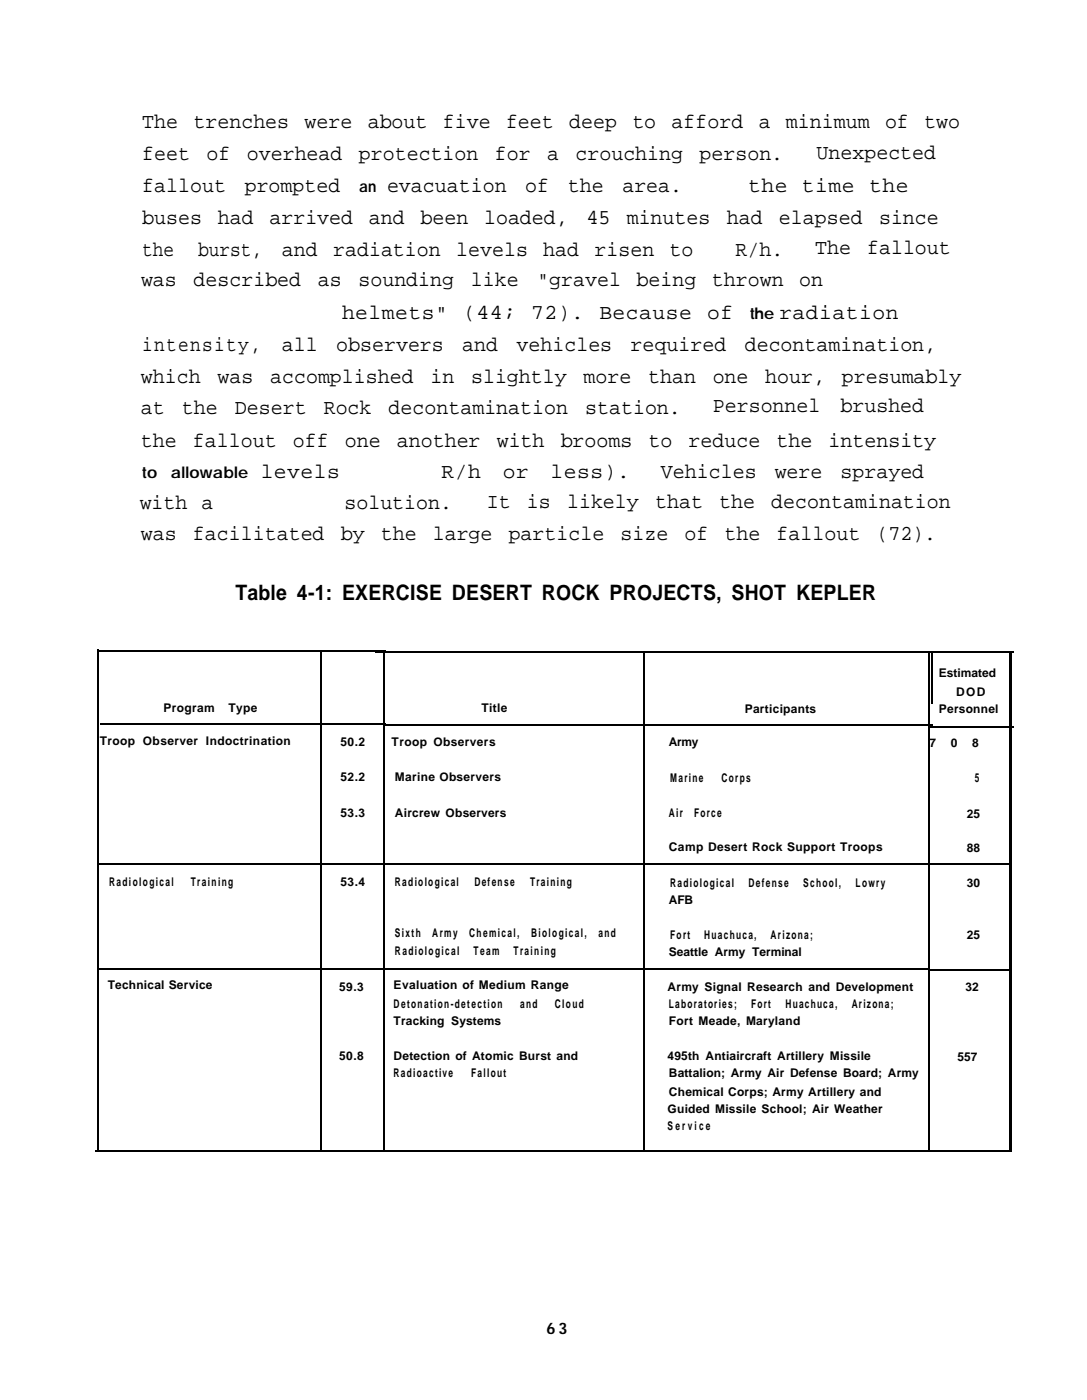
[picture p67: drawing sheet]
<svg xmlns="http://www.w3.org/2000/svg" width="216mm" height="279mm" viewBox="0 0 216 279" stroke-linecap="round" stroke-linejoin="round" font-family="sans-serif">
<defs><g id="words">
<g font-size="4.2">
<text x="28.3" y="25.5">The</text>
<text x="38.5" y="25.5">trenches</text>
<text x="60.6" y="25.5">were</text>
<text x="73.2" y="25.5">about</text>
<text x="88.1" y="25.5">five</text>
<text x="100.7" y="25.5">feet</text>
<text x="113.2" y="25.5">deep</text>
<text x="125.8" y="25.5">to</text>
<text x="133.6" y="25.5">afford</text>
<text x="150.9" y="25.5">a</text>
<text x="156.4" y="25.5">minimum</text>
<text x="176.1" y="25.5">of</text>
<text x="183.9" y="25.5">two</text>
<text x="28.3" y="31.8">feet</text>
<text x="41.1" y="31.8">of</text>
<text x="49.1" y="31.8">overhead</text>
<text x="71.4" y="31.8">protection</text>
<text x="98.5" y="31.8">for</text>
<text x="108.9" y="31.8">a</text>
<text x="114.5" y="31.8">crouching</text>
<text x="139.2" y="31.8">person.</text>
<text x="162.4" y="31.6">Unexpected</text>
<text x="28.3" y="38.2">fallout</text>
<text x="48.7" y="38.2">prompted</text>
<text x="77" y="38.2">evacuation</text>
<text x="104.5" y="38.2">of</text>
<text x="113" y="38.2">the</text>
<text x="123.8" y="38.2">area.</text>
<text x="148.8" y="38.2">the time the</text>
<text x="28.3" y="44.5">buses</text>
<text x="43.3" y="44.5">had</text>
<text x="53.6" y="44.5">arrived</text>
<text x="73.4" y="44.5">and</text>
<text x="83.7" y="44.5">been</text>
<text x="96.3" y="44.5">loaded,</text>
<text x="116.7" y="44.5">45</text>
<text x="124.7" y="44.5">minutes</text>
<text x="144.6" y="44.5">had</text>
<text x="155" y="44.5">elapsed</text>
<text x="174.9" y="44.5">since</text>
<text x="28.3" y="50.9">the</text>
<text x="39.4" y="50.9">burst,</text>
<text x="56.1" y="50.9">and</text>
<text x="66.3" y="50.9">radiation</text>
<text x="90.8" y="50.9">levels</text>
<text x="108.1" y="50.9">had</text>
<text x="118.3" y="50.9">risen</text>
<text x="133.2" y="50.9">to</text>
<text x="146.3" y="50.9">R/h.</text>
<text x="162.2" y="50.6">The</text>
<text x="172.5" y="50.6">fallout</text>
<text x="28.1" y="57">was</text>
<text x="38.5" y="57">described</text>
<text x="63.2" y="57">as</text>
<text x="71.3" y="57">sounding</text>
<text x="93.7" y="57">like</text>
<text x="106.9" y="57">&quot;gravel</text>
<text x="126.6" y="57">being</text>
<text x="141.6" y="57">thrown</text>
<text x="159" y="57">on</text>
<text x="68" y="63.6">helmets&quot;</text>
<text x="92.2" y="63.6">(44;</text>
<text x="105.7" y="63.6">72).</text>
<text x="119.2" y="63.6">Because</text>
<text x="140.7" y="63.6">of</text>
<text x="155" y="63.6">radiation</text>
<text x="28.3" y="69.9">intensity,</text>
<text x="56.1" y="69.9">all</text>
<text x="66.9" y="69.9">observers</text>
<text x="92" y="69.9">and</text>
<text x="102.8" y="69.9">vehicles</text>
<text x="125.5" y="69.9">required</text>
<text x="148.2" y="69.9">decontamination,</text>
<text x="28" y="76.3">which</text>
<text x="43.3" y="76.3">was</text>
<text x="53.7" y="76.3">accomplished</text>
<text x="85.6" y="76.3">in</text>
<text x="93.7" y="76.3">slightly</text>
<text x="116.1" y="76.3">more</text>
<text x="128.9" y="76.3">than</text>
<text x="141.8" y="76.3">one</text>
<text x="152.2" y="76.3">hour,</text>
<text x="167.5" y="76.3">presumably</text>
<text x="28" y="82.4">at</text>
<text x="36.2" y="82.4">the</text>
<text x="46.7" y="82.4">Desert</text>
<text x="64.4" y="82.4">Rock</text>
<text x="77.3" y="82.4">decontamination</text>
<text x="116.4" y="82.4">station.</text>
<text x="141.8" y="82.1">Personnel</text>
<text x="167.2" y="82.1">brushed</text>
<text x="28" y="89">the</text>
<text x="38.4" y="89">fallout</text>
<text x="58.3" y="89">off</text>
<text x="68.6" y="89">one</text>
<text x="79" y="89">another</text>
<text x="98.8" y="89">with</text>
<text x="111.5" y="89">brooms</text>
<text x="129" y="89">to</text>
<text x="137" y="89">reduce</text>
<text x="154.5" y="89">the</text>
<text x="164.8" y="89">intensity</text>
<text x="51.9" y="95.1">levels</text>
<text x="87.8" y="95.1">R/h</text>
<text x="100" y="95.1">or</text>
<text x="109.5" y="95.1">less).</text>
<text x="131.5" y="95.1">Vehicles</text>
<text x="154.1" y="95.1">were</text>
<text x="167.2" y="95.1">sprayed</text>
<text x="27.8" y="101.4">with a</text>
<text x="68.5" y="101.4">solution.</text>
<text x="96.8" y="101.2">It</text>
<text x="104.8" y="101.2">is</text>
<text x="112.8" y="101.2">likely</text>
<text x="130.3" y="101.2">that</text>
<text x="143.1" y="101.2">the</text>
<text x="153.5" y="101.2">decontamination</text>
<text x="28" y="107.5">was</text>
<text x="38.4" y="107.5">facilitated</text>
<text x="67.8" y="107.5">by</text>
<text x="75.7" y="107.5">the</text>
<text x="86.1" y="107.5">large</text>
<text x="101.2" y="107.5">particle</text>
<text x="123.5" y="107.5">size</text>
<text x="136.2" y="107.5">of</text>
<text x="144.1" y="107.5">the</text>
<text x="154.5" y="107.5">fallout</text>
<text x="174.4" y="107.5">(72).</text>
<text x="46.8" y="119.4">Table 4-1: EXERCISE DESERT ROCK PROJECTS, SHOT KEPLER</text>
</g>
<g font-size="3.2">
<text x="71.4" y="38.2">an</text>
<text x="149.2" y="63.6">the</text>
<text x="28.3" y="95.1">to</text>
<text x="34" y="95.1">allowable</text>
<text x="108.7" y="265.5">63</text>
</g>
<g font-size="2.4">
<text x="186.8" y="134.8">Estimated</text>
<text x="32.5" y="141.6">Program</text>
<text x="45.5" y="141.6">Type</text>
<text x="95.8" y="141.6">Title</text>
<text x="148.2" y="141.9">Participants</text>
<text x="186.8" y="141.9">Personnel</text>
<text x="190.2" y="138.5">DOD</text>
<text x="19.8" y="148.3">Troop Observer Indoctrination</text>
<text x="67.7" y="148.5">50.2</text>
<text x="77.9" y="148.5">Troop Observers</text>
<text x="133.1" y="148.5">Army</text>
<text x="184.9" y="148.8">7</text>
<text x="189.2" y="148.8">0</text>
<text x="193.4" y="148.8">8</text>
<text x="67.7" y="155.4">52.2</text>
<text x="78.6" y="155.4">Marine Observers</text>
<text x="133.3" y="155.7">Marine</text>
<text x="143.6" y="155.7">Corps</text>
<text x="193.9" y="155.7">5</text>
<text x="67.7" y="162.5">53.3</text>
<text x="78.6" y="162.5">Aircrew Observers</text>
<text x="133.1" y="162.5">Air</text>
<text x="138.1" y="162.5">Force</text>
<text x="192.4" y="162.8">25</text>
<text x="133.1" y="169.4">Camp Desert Rock Support Troops</text>
<text x="192.4" y="169.7">88</text>
<text x="21.7" y="176.3">Radiological</text>
<text x="37.9" y="176.3">Training</text>
<text x="67.7" y="176.3">53.4</text>
<text x="78.6" y="176.3">Radiological</text>
<text x="94.4" y="176.3">Defense</text>
<text x="105.4" y="176.3">Training</text>
<text x="133.3" y="176.6">Radiological</text>
<text x="148.9" y="176.6">Defense</text>
<text x="159.8" y="176.6">School,</text>
<text x="170.2" y="176.6">Lowry</text>
<text x="192.4" y="176.6">30</text>
<text x="133.1" y="180">AFB</text>
<text x="78.6" y="186.6">Sixth</text>
<text x="78.6" y="190.1">Radiological</text>
<text x="86" y="186.6">Army</text>
<text x="93.3" y="186.6">Chemical,</text>
<text x="94.2" y="190.1">Team</text>
<text x="102.2" y="190.1">Training</text>
<text x="105.6" y="186.6">Biological,</text>
<text x="119" y="186.6">and</text>
<text x="133.1" y="190.3">Seattle Army Terminal</text>
<text x="133.4" y="186.9">Fort</text>
<text x="140.1" y="186.9">Huachuca,</text>
<text x="153.3" y="186.9">Arizona;</text>
<text x="192.4" y="186.9">25</text>
<text x="21.4" y="196.9">Technical Service</text>
<text x="67.5" y="197.2">59.3</text>
<text x="78.3" y="196.9">Evaluation of Medium Range</text>
<text x="132.8" y="197.2">Army Signal Research and Development</text>
<text x="192.1" y="197.2">32</text>
<text x="78.3" y="200.6">Detonation-detection</text>
<text x="103.5" y="200.6">and</text>
<text x="110.4" y="200.6">Cloud</text>
<text x="133.1" y="200.6">Laboratories;</text>
<text x="149.4" y="200.6">Fort</text>
<text x="156.3" y="200.6">Huachuca,</text>
<text x="169.5" y="200.6">Arizona;</text>
<text x="78.3" y="204.1">Tracking Systems</text>
<text x="133.1" y="204.1">Fort Meade, Maryland</text>
<text x="67.5" y="211">50.8</text>
<text x="78.3" y="211">Detection of Atomic Burst and</text>
<text x="78.3" y="214.4">Radioactive</text>
<text x="93.7" y="214.4">Fallout</text>
<text x="132.8" y="211">495th Antiaircraft Artillery Missile</text>
<text x="133.1" y="214.4">Battalion; Army Air Defense Board; Army</text>
<text x="190.5" y="211.2">557</text>
<text x="132.8" y="221.5">Guided Missile School; Air Weather</text>
<text x="133.1" y="218.1">Chemical Corps; Army Artillery and</text>
<text x="132.8" y="225">S e r v i c e</text>
</g>
</g></defs>
<g fill="none" stroke="#000" stroke-width=".26">
<path d="M19.3 129.6h57.4M19.4 129.2v99.8M63.9 129.7v99.5M74.6 129.9h127M76.3 129.5v99.5M128.2 129.7v99.5M184.8 129.7v99.5M185.3 130v10.1M19.8 144.2h56.9M76.5 144.4h109M184.9 144.7h16.7M19.3 171.9h182"/>
<path d="M19.3 192.8h165.6M184.7 193.1h16.6M19 229.1h182.3"/>
</g>
<path d="M200.8 130h.5v99.2h-.5z" fill="#000"/>
<use href="#words"/>
</svg>
